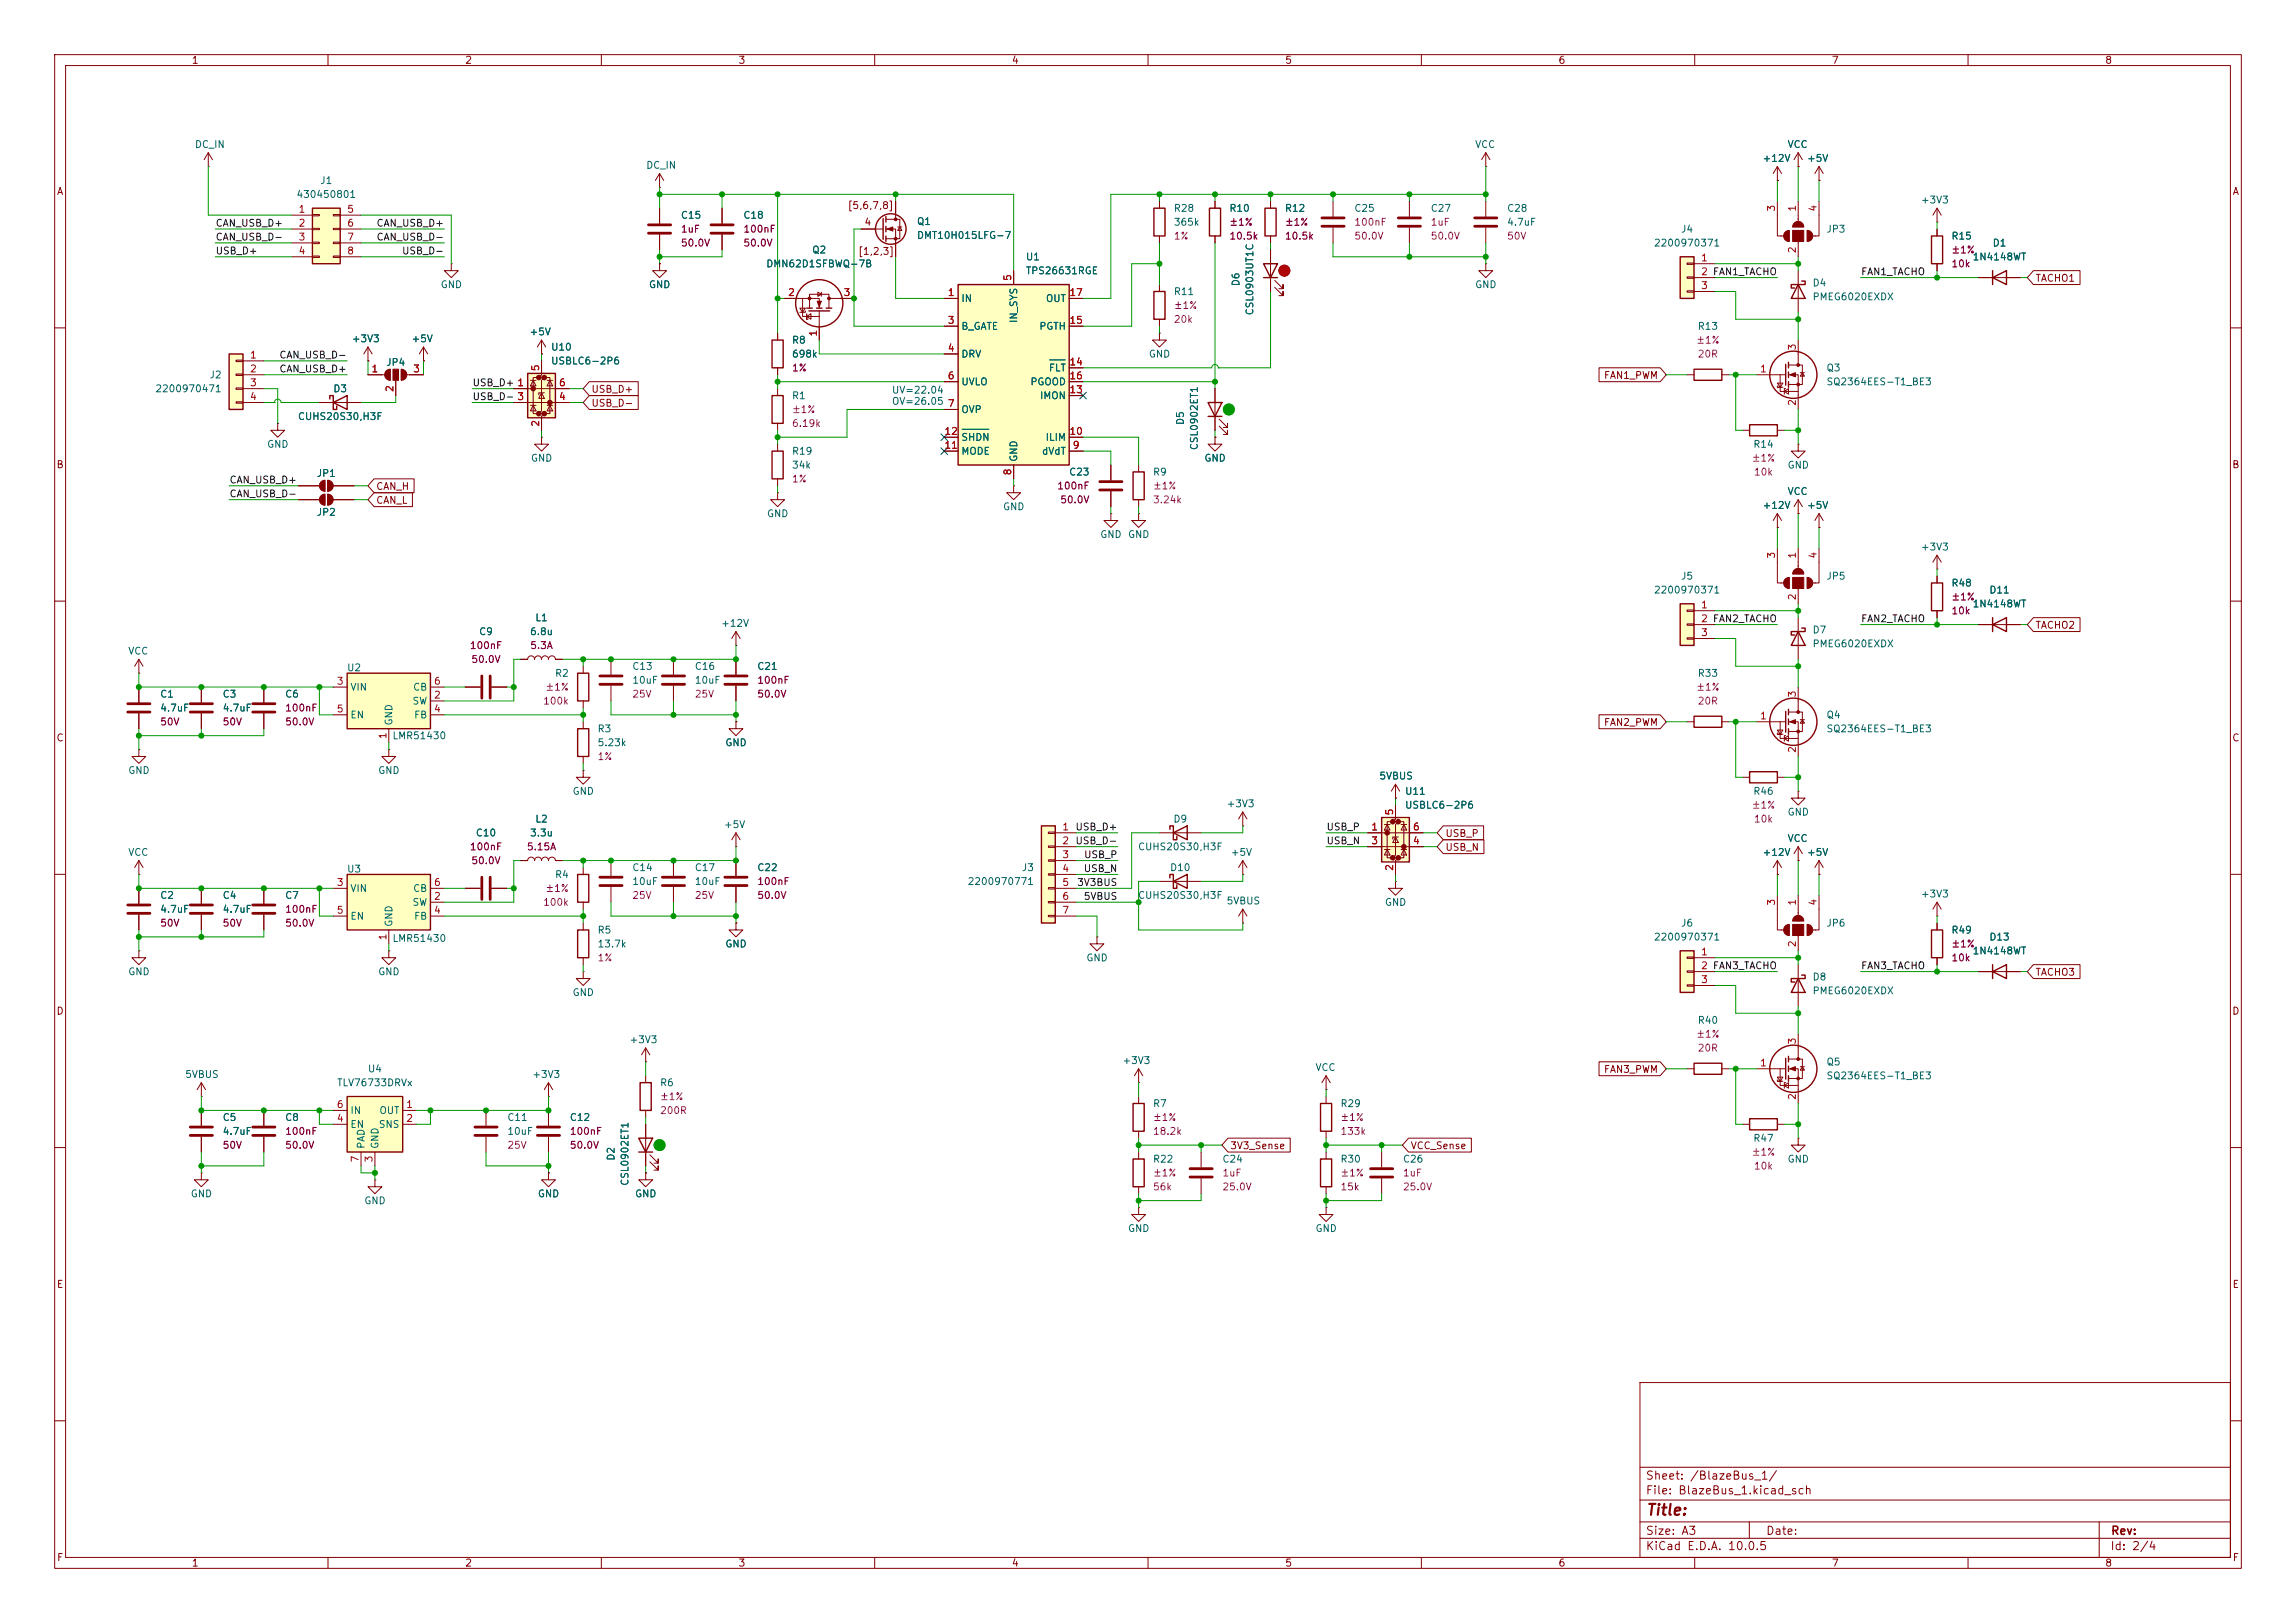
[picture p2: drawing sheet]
<svg xmlns="http://www.w3.org/2000/svg" width="420mm" height="297mm" viewBox="0 0 420 297" stroke-linecap="round" stroke-linejoin="round" font-family="sans-serif">
<defs><g id="words">
<text font-size="2" fill="#840000" x="301" y="277.8">Title:</text>
<g font-size="1.5" fill="#840000">
<text x="300.9" y="273.8">File: BlazeBus_1.kicad_sch</text>
<text x="300.9" y="271.1">Sheet: /BlazeBus_1/</text>
<text x="300.9" y="281.2">Size: A3</text>
<text x="322.9" y="281.2">Date:</text>
<text x="386" y="281.2">Rev:</text>
<text x="300.9" y="284">KiCad E.D.A. 10.0.5</text>
<text x="385.9" y="284">Id: 2/4</text>
</g>
<g font-size="1.3" fill="#840000">
<text x="35" y="12">1</text>
<text x="85" y="12">2</text>
<text x="135" y="12">3</text>
<text x="185" y="12">4</text>
<text x="235" y="12">5</text>
<text x="285" y="12">6</text>
<text x="335" y="12">7</text>
<text x="385" y="12">8</text>
<text x="10.3" y="36">A</text>
<text x="408.3" y="36">A</text>
<text x="155" y="38.6">[5,6,7,8]</text>
<text x="158" y="41.6">4</text>
<text x="156.9" y="46.9">[1,2,3]</text>
<text x="372.2" y="51.9">TACHO1</text>
<text x="293.3" y="69.6">FAN1_PWM</text>
<text x="108.1" y="72.2">USB_D+</text>
<text x="108.1" y="74.7">USB_D-</text>
<text x="10.2" y="86">B</text>
<text x="68.7" y="90">CAN_H</text>
<text x="408.2" y="86">B</text>
<text x="68.7" y="92.5">CAN_L</text>
<text x="372.2" y="115.4">TACHO2</text>
<text x="10.2" y="136">C</text>
<text x="293.3" y="133.1">FAN2_PWM</text>
<text x="408.2" y="136">C</text>
<text x="264.3" y="153.5">USB_P</text>
<text x="264.3" y="156">USB_N</text>
<text x="372.2" y="178.9">TACHO3</text>
<text x="10.2" y="186">D</text>
<text x="408.2" y="186">D</text>
<text x="293.3" y="196.6">FAN3_PWM</text>
<text x="224.9" y="210.6">3V3_Sense</text>
<text x="257.9" y="210.6">VCC_Sense</text>
<text x="10.3" y="236">E</text>
<text x="408.3" y="236">E</text>
<text x="10.3" y="286">F</text>
<text x="35" y="287">1</text>
<text x="85" y="287">2</text>
<text x="135" y="287">3</text>
<text x="185" y="287">4</text>
<text x="235" y="287">5</text>
<text x="285" y="287">6</text>
<text x="335" y="287">7</text>
<text x="385" y="287">8</text>
<text x="408.3" y="286">F</text>
</g>
<g font-size="1.3" fill="#006464">
<text x="35.5" y="27.4">DC_IN</text>
<text x="269.7" y="27.4">VCC</text>
<text x="322.3" y="29.9">+12V</text>
<text x="326.9" y="27.4">VCC</text>
<text x="330.4" y="29.9">+5V</text>
<text x="58.5" y="34">J1</text>
<text x="118.1" y="31.2">DC_IN</text>
<text x="54.1" y="36.5">430450801</text>
<text x="124.4" y="40.3">C15</text>
<text x="135.9" y="40.3">C18</text>
<text x="167.6" y="41.5">Q1</text>
<text x="214.6" y="39.1">R28</text>
<text x="214.6" y="41.6">365k</text>
<text x="224.8" y="39.1">R10</text>
<text x="234.9" y="39.1">R12</text>
<text x="247.6" y="39.1">C25</text>
<text x="261.6" y="39.1">C27</text>
<text x="275.6" y="39.1">C28</text>
<text x="275.6" y="41.6">4.7uF</text>
<text x="351.3" y="37.5">+3V3</text>
<text x="148.5" y="46.7">Q2</text>
<text x="167.6" y="44">DMT10H015LFG-7</text>
<text x="187.5" y="48">U1</text>
<text x="302.4" y="45.4">2200970371</text>
<text x="307.4" y="42.9">J4</text>
<text x="334" y="42.9">JP3</text>
<text x="356.9" y="44.1">R15</text>
<text x="360.7" y="48">1N4148WT</text>
<text x="364.4" y="45.4">D1</text>
<text x="80.5" y="53">GND</text>
<text x="118.6" y="53">GND</text>
<text x="140.1" y="49.2">DMN62D1SFBWQ-7B</text>
<text x="187.5" y="50.5">TPS26631RGE</text>
<text x="227" y="52.5" transform="rotate(-90 227 52.5)">D6</text>
<text x="269.7" y="53">GND</text>
<text x="331.5" y="52.7">D4</text>
<text x="175.7" y="55.6">IN</text>
<text x="186.4" y="59.2" transform="rotate(-90 186.4 59.2)">IN_SYS</text>
<text x="191.2" y="55.6">OUT</text>
<text x="214.6" y="54.3">R11</text>
<text x="229.6" y="57.8" transform="rotate(-90 229.6 57.8)">CSL0903UT1C</text>
<text x="331.5" y="55.3">PMEG6020EXDX</text>
<text x="64.2" y="62.9">+3V3</text>
<text x="75.2" y="62.9">+5V</text>
<text x="96.8" y="61.7">+5V</text>
<text x="100.7" y="64.5">U10</text>
<text x="144.8" y="63.2">R8</text>
<text x="144.8" y="65.7">698k</text>
<text x="175.7" y="60.7">B_GATE</text>
<text x="175.7" y="65.7">DRV</text>
<text x="190" y="60.7">PGTH</text>
<text x="210" y="65.7">GND</text>
<text x="310.4" y="60.7">R13</text>
<text x="38.2" y="69.5">J2</text>
<text x="70.5" y="67.3">JP4</text>
<text x="100.7" y="67">USBLC6-2P6</text>
<text x="175.7" y="70.8">UVLO</text>
<text x="188.4" y="70.8">PGOOD</text>
<text x="191.8" y="68.3">FLT</text>
<text x="334" y="68.3">Q3</text>
<text x="334" y="70.8">SQ2364EES-T1_BE3</text>
<text x="28.3" y="72.1">2200970471</text>
<text x="54.4" y="77.2">CUHS20S30,H3F</text>
<text x="60.9" y="72.1">D3</text>
<text x="144.8" y="73.4">R1</text>
<text x="175.7" y="75.9">OVP</text>
<text x="190.1" y="73.4">IMON</text>
<text x="216.9" y="77.9" transform="rotate(-90 216.9 77.9)">D5</text>
<text x="48.8" y="82.2">GND</text>
<text x="144.8" y="83.5">R19</text>
<text x="175.7" y="83.5">MODE</text>
<text x="175.7" y="81">SHDN</text>
<text x="190.5" y="83.5">dVdT</text>
<text x="191.2" y="81">ILIM</text>
<text x="219.4" y="82.5" transform="rotate(-90 219.4 82.5)">CSL0902ET1</text>
<text x="320.6" y="82.2">R14</text>
<text x="57.8" y="87.6">JP1</text>
<text x="97" y="84.8">GND</text>
<text x="144.8" y="86.1">34k</text>
<text x="186.4" y="84.6" transform="rotate(-90 186.4 84.6)">GND</text>
<text x="195.5" y="87.3">C23</text>
<text x="210.8" y="87.3">R9</text>
<text x="220.2" y="84.8">GND</text>
<text x="326.9" y="86.1">GND</text>
<text x="57.8" y="94.7">JP2</text>
<text x="140.2" y="94.9">GND</text>
<text x="183.4" y="93.7">GND</text>
<text x="322.3" y="93.4">+12V</text>
<text x="326.9" y="90.9">VCC</text>
<text x="330.4" y="93.4">+5V</text>
<text x="201.2" y="98.8">GND</text>
<text x="206.2" y="98.8">GND</text>
<text x="351.3" y="101">+3V3</text>
<text x="307.4" y="106.4">J5</text>
<text x="334" y="106.4">JP5</text>
<text x="356.9" y="107.6">R48</text>
<text x="97.8" y="114">L1</text>
<text x="302.4" y="108.9">2200970371</text>
<text x="360.7" y="111.5">1N4148WT</text>
<text x="363.8" y="108.9">D11</text>
<text x="87.5" y="116.5">C9</text>
<text x="96.8" y="116.5">6.8u</text>
<text x="131.8" y="115">+12V</text>
<text x="331.5" y="116.2">D7</text>
<text x="331.5" y="118.8">PMEG6020EXDX</text>
<text x="23.4" y="120.1">VCC</text>
<text x="63.4" y="123.1">U2</text>
<text x="101.4" y="124.2">R2</text>
<text x="115.6" y="122.9">C13</text>
<text x="115.6" y="125.4">10uF</text>
<text x="127" y="122.9">C16</text>
<text x="127" y="125.4">10uF</text>
<text x="138.4" y="122.9">C21</text>
<text x="310.4" y="124.2">R33</text>
<text x="29.2" y="128">C1</text>
<text x="29.2" y="130.5">4.7uF</text>
<text x="40.6" y="128">C3</text>
<text x="40.6" y="130.5">4.7uF</text>
<text x="52.1" y="128">C6</text>
<text x="64" y="126.7">VIN</text>
<text x="64" y="131.8">EN</text>
<text x="75.3" y="129.2">SW</text>
<text x="75.5" y="126.7">CB</text>
<text x="75.6" y="131.8">FB</text>
<text x="334" y="131.8">Q4</text>
<text x="71.7" y="135.6">LMR51430</text>
<text x="72.1" y="132.9" transform="rotate(-90 72.1 132.9)">GND</text>
<text x="109.2" y="134.3">R3</text>
<text x="109.2" y="136.9">5.23k</text>
<text x="132.6" y="136.9">GND</text>
<text x="334" y="134.3">SQ2364EES-T1_BE3</text>
<text x="23.4" y="141.9">GND</text>
<text x="69.1" y="141.9">GND</text>
<text x="252.2" y="142.9">5VBUS</text>
<text x="104.6" y="145.7">GND</text>
<text x="224.3" y="148">+3V3</text>
<text x="256.9" y="145.7">U11</text>
<text x="256.9" y="148.3">USBLC6-2P6</text>
<text x="320.6" y="145.7">R46</text>
<text x="326.9" y="149.6">GND</text>
<text x="86.9" y="153.4">C10</text>
<text x="96.8" y="153.4">3.3u</text>
<text x="97.8" y="150.8">L2</text>
<text x="132.3" y="151.8">+5V</text>
<text x="208.1" y="155.9">CUHS20S30,H3F</text>
<text x="214.5" y="150.8">D9</text>
<text x="326.9" y="154.4">VCC</text>
<text x="23.4" y="156.9">VCC</text>
<text x="63.4" y="160">U3</text>
<text x="101.4" y="161">R4</text>
<text x="115.6" y="159.7">C14</text>
<text x="127" y="159.7">C17</text>
<text x="138.4" y="159.7">C22</text>
<text x="186.8" y="159.7">J3</text>
<text x="213.9" y="159.7">D10</text>
<text x="225" y="156.9">+5V</text>
<text x="322.3" y="156.9">+12V</text>
<text x="330.4" y="156.9">+5V</text>
<text x="29.2" y="164.8">C2</text>
<text x="29.2" y="167.3">4.7uF</text>
<text x="40.6" y="164.8">C4</text>
<text x="40.6" y="167.3">4.7uF</text>
<text x="52.1" y="164.8">C7</text>
<text x="64" y="163.5">VIN</text>
<text x="75.3" y="166.1">SW</text>
<text x="75.5" y="163.5">CB</text>
<text x="115.6" y="162.3">10uF</text>
<text x="127" y="162.3">10uF</text>
<text x="176.9" y="162.3">2200970771</text>
<text x="208.1" y="164.8">CUHS20S30,H3F</text>
<text x="224.3" y="165.8">5VBUS</text>
<text x="253.2" y="166.1">GND</text>
<text x="351.3" y="164.5">+3V3</text>
<text x="64" y="168.6">EN</text>
<text x="71.7" y="172.7">LMR51430</text>
<text x="72.1" y="169.7" transform="rotate(-90 72.1 169.7)">GND</text>
<text x="75.6" y="168.6">FB</text>
<text x="109.2" y="171.1">R5</text>
<text x="109.2" y="173.7">13.7k</text>
<text x="132.6" y="173.7">GND</text>
<text x="302.4" y="172.4">2200970371</text>
<text x="307.4" y="169.9">J6</text>
<text x="334" y="169.9">JP6</text>
<text x="356.9" y="171.1">R49</text>
<text x="363.8" y="172.4">D13</text>
<text x="23.4" y="178.8">GND</text>
<text x="69.1" y="178.8">GND</text>
<text x="198.6" y="176.2">GND</text>
<text x="331.5" y="179.7">D8</text>
<text x="360.7" y="175">1N4148WT</text>
<text x="104.6" y="182.6">GND</text>
<text x="331.5" y="182.3">PMEG6020EXDX</text>
<text x="115" y="191.2">+3V3</text>
<text x="310.4" y="187.7">R40</text>
<text x="33.8" y="197.6">5VBUS</text>
<text x="67.2" y="196.5">U4</text>
<text x="97.3" y="197.6">+3V3</text>
<text x="205.2" y="195">+3V3</text>
<text x="240.5" y="196.3">VCC</text>
<text x="334" y="195.3">Q5</text>
<text x="334" y="197.8">SQ2364EES-T1_BE3</text>
<text x="61.6" y="199.1">TLV76733DRVx</text>
<text x="120.6" y="199.1">R6</text>
<text x="210.8" y="202.9">R7</text>
<text x="245.1" y="202.9">R29</text>
<text x="40.6" y="205.4">C5</text>
<text x="40.6" y="208">4.7uF</text>
<text x="52.1" y="205.4">C8</text>
<text x="64" y="206.7">EN</text>
<text x="64" y="204.2">IN</text>
<text x="69.2" y="206.7">SNS</text>
<text x="69.3" y="204.2">OUT</text>
<text x="92.7" y="205.4">C11</text>
<text x="92.7" y="208">10uF</text>
<text x="104.1" y="205.4">C12</text>
<text x="320.6" y="209.2">R47</text>
<text x="67" y="210.3" transform="rotate(-90 67 210.3)">PAD</text>
<text x="69.5" y="210.3" transform="rotate(-90 69.5 210.3)">GND</text>
<text x="112.7" y="212.5" transform="rotate(-90 112.7 212.5)">D2</text>
<text x="210.8" y="213.1">R22</text>
<text x="223.5" y="213.1">C24</text>
<text x="245.1" y="213.1">R30</text>
<text x="256.5" y="213.1">C26</text>
<text x="326.9" y="213.1">GND</text>
<text x="34.8" y="219.4">GND</text>
<text x="66.5" y="220.7">GND</text>
<text x="98.3" y="219.4">GND</text>
<text x="115.3" y="217.1" transform="rotate(-90 115.3 217.1)">CSL0902ET1</text>
<text x="116.1" y="219.4">GND</text>
<text x="206.2" y="225.8">GND</text>
<text x="240.5" y="225.8">GND</text>
</g>
<g font-size="1.3" fill="#0f0f0f">
<text x="39.3" y="41.8">CAN_USB_D+</text>
<text x="68.8" y="41.8">CAN_USB_D+</text>
<text x="39.3" y="46.9">USB_D+</text>
<text x="39.3" y="44.3">CAN_USB_D-</text>
<text x="68.8" y="44.3">CAN_USB_D-</text>
<text x="73.4" y="46.9">USB_D-</text>
<text x="340.3" y="50.7">FAN1_TACHO</text>
<text x="51" y="65.9">CAN_USB_D-</text>
<text x="51" y="68.5">CAN_USB_D+</text>
<text x="86.3" y="71">USB_D+ 1</text>
<text x="86.3" y="73.5">USB_D- 3</text>
<text x="41.9" y="88.8">CAN_USB_D+</text>
<text x="41.9" y="91.3">CAN_USB_D-</text>
<text x="340.3" y="114.2">FAN2_TACHO</text>
<text x="196.6" y="154.8">USB_D-</text>
<text x="196.6" y="152.3">USB_D+</text>
<text x="242.5" y="152.3">USB_P</text>
<text x="242.5" y="154.8">USB_N</text>
<text x="198.1" y="159.9">USB_N</text>
<text x="198.2" y="157.4">USB_P</text>
<text x="196.9" y="162.4">3V3BUS</text>
<text x="198.1" y="165">5VBUS</text>
<text x="340.3" y="177.7">FAN3_TACHO</text>
</g>
<g font-size="1.3" fill="#a90000">
<text x="54.5" y="39.2">1</text>
<text x="54.5" y="41.8">2</text>
<text x="63.4" y="39.2">5</text>
<text x="63.4" y="41.8">6</text>
<text x="325" y="38.8" transform="rotate(-90 325 38.8)">3</text>
<text x="328.8" y="38.8" transform="rotate(-90 328.8 38.8)">1</text>
<text x="332.6" y="38.8" transform="rotate(-90 332.6 38.8)">4</text>
<text x="54.5" y="44.3">3</text>
<text x="54.5" y="46.9">4</text>
<text x="63.4" y="44.3">7</text>
<text x="63.4" y="46.9">8</text>
<text x="328.8" y="46.5" transform="rotate(-90 328.8 46.5)">2</text>
<text x="185.3" y="51.5" transform="rotate(-90 185.3 51.5)">5</text>
<text x="311.1" y="48.1">1</text>
<text x="311.1" y="50.7">2 FAN1_TACHO</text>
<text x="311.1" y="53.2">3</text>
<text x="144" y="54.5">2</text>
<text x="154.2" y="54.5">3</text>
<text x="173.3" y="54.5">1</text>
<text x="173.3" y="59.6">3</text>
<text x="195.5" y="59.6">15</text>
<text x="195.5" y="54.5">17</text>
<text x="45.6" y="65.9">1</text>
<text x="149.7" y="61.7" transform="rotate(-90 149.7 61.7)">1</text>
<text x="173.3" y="64.6">4</text>
<text x="328.8" y="64.2" transform="rotate(-90 328.8 64.2)">3</text>
<text x="45.6" y="68.4">2</text>
<text x="45.6" y="71">3</text>
<text x="67.8" y="68.4">1</text>
<text x="72.3" y="71.9" transform="rotate(-90 72.3 71.9)">2</text>
<text x="75.5" y="68.4">3</text>
<text x="94.5" y="71">1</text>
<text x="98.9" y="68" transform="rotate(-90 98.9 68)">5</text>
<text x="102.1" y="71">6</text>
<text x="173.3" y="69.7">6</text>
<text x="195.5" y="67.2">14</text>
<text x="195.5" y="69.7">16</text>
<text x="321.8" y="68.4">1</text>
<text x="45.6" y="73.5">4</text>
<text x="94.5" y="73.5">3</text>
<text x="102.1" y="73.5">4</text>
<text x="173.3" y="74.8">7</text>
<text x="195.5" y="72.3">13</text>
<text x="328.8" y="74.4" transform="rotate(-90 328.8 74.4)">2</text>
<text x="98.9" y="78.2" transform="rotate(-90 98.9 78.2)">2</text>
<text x="172.7" y="82.4">11</text>
<text x="172.7" y="79.9">12</text>
<text x="195.5" y="79.9">10</text>
<text x="196.1" y="82.4">9</text>
<text x="185.3" y="87.1" transform="rotate(-90 185.3 87.1)">8</text>
<text x="325" y="102.3" transform="rotate(-90 325 102.3)">3</text>
<text x="328.8" y="102.3" transform="rotate(-90 328.8 102.3)">1</text>
<text x="332.6" y="102.3" transform="rotate(-90 332.6 102.3)">4</text>
<text x="311.1" y="111.6">1</text>
<text x="328.8" y="110" transform="rotate(-90 328.8 110)">2</text>
<text x="311.1" y="114.2">2 FAN2_TACHO</text>
<text x="311.1" y="116.7">3</text>
<text x="61.5" y="125.6">3</text>
<text x="79.3" y="125.6">6</text>
<text x="61.5" y="130.7">5</text>
<text x="79.3" y="128.1">2</text>
<text x="79.3" y="130.7">4</text>
<text x="321.8" y="131.9">1</text>
<text x="328.8" y="127.7" transform="rotate(-90 328.8 127.7)">3</text>
<text x="71" y="135.4" transform="rotate(-90 71 135.4)">1</text>
<text x="328.8" y="137.9" transform="rotate(-90 328.8 137.9)">2</text>
<text x="255.1" y="149.3" transform="rotate(-90 255.1 149.3)">5</text>
<text x="194.2" y="152.3">1</text>
<text x="194.2" y="154.8">2</text>
<text x="250.7" y="152.3">1</text>
<text x="250.7" y="154.8">3</text>
<text x="258.3" y="154.8">4</text>
<text x="258.3" y="152.3">6</text>
<text x="194.2" y="157.3">3</text>
<text x="194.2" y="159.9">4</text>
<text x="255.1" y="159.5" transform="rotate(-90 255.1 159.5)">2</text>
<text x="61.5" y="162.4">3</text>
<text x="61.5" y="167.5">5</text>
<text x="79.3" y="165">2</text>
<text x="79.3" y="167.5">4</text>
<text x="79.3" y="162.4">6</text>
<text x="194.2" y="162.4">5</text>
<text x="194.2" y="165">6</text>
<text x="194.2" y="167.5">7</text>
<text x="325" y="165.8" transform="rotate(-90 325 165.8)">3</text>
<text x="328.8" y="165.8" transform="rotate(-90 328.8 165.8)">1</text>
<text x="332.6" y="165.8" transform="rotate(-90 332.6 165.8)">4</text>
<text x="71" y="172.2" transform="rotate(-90 71 172.2)">1</text>
<text x="328.8" y="173.5" transform="rotate(-90 328.8 173.5)">2</text>
<text x="311.1" y="175.1">1</text>
<text x="311.1" y="177.7">2 FAN3_TACHO</text>
<text x="311.1" y="180.2">3</text>
<text x="328.8" y="191.2" transform="rotate(-90 328.8 191.2)">3</text>
<text x="321.8" y="195.4">1</text>
<text x="61.5" y="203.1">6</text>
<text x="74.2" y="203.1">1</text>
<text x="328.8" y="201.4" transform="rotate(-90 328.8 201.4)">2</text>
<text x="61.5" y="205.6">4</text>
<text x="74.2" y="205.6">2</text>
<text x="65.9" y="212.8" transform="rotate(-90 65.9 212.8)">7</text>
<text x="68.4" y="212.8" transform="rotate(-90 68.4 212.8)">3</text>
</g>
<g font-size="1.3" fill="#840084">
<text x="224.8" y="41.6">±1%</text>
<text x="234.9" y="41.6">±1%</text>
<text x="247.6" y="41.6">100nF</text>
<text x="261.6" y="41.6">1uF</text>
<text x="124.4" y="42.9">1uF</text>
<text x="124.4" y="45.4">50.0V</text>
<text x="135.9" y="42.9">100nF</text>
<text x="135.9" y="45.4">50.0V</text>
<text x="214.6" y="44.1">1%</text>
<text x="224.8" y="44.1">10.5k</text>
<text x="234.9" y="44.1">10.5k</text>
<text x="247.6" y="44.1">50.0V</text>
<text x="261.6" y="44.1">50.0V</text>
<text x="275.6" y="44.1">50V</text>
<text x="356.9" y="46.7">±1%</text>
<text x="356.9" y="49.2">10k</text>
<text x="214.6" y="56.8">±1%</text>
<text x="214.6" y="59.4">20k</text>
<text x="310.2" y="63.2">±1%</text>
<text x="310.4" y="65.7">20R</text>
<text x="144.8" y="68.3">1%</text>
<text x="144.8" y="75.9">±1%</text>
<text x="144.8" y="78.4">6.19k</text>
<text x="144.8" y="88.6">1%</text>
<text x="193.3" y="89.9">100nF</text>
<text x="210.8" y="89.9">±1%</text>
<text x="320.3" y="84.8">±1%</text>
<text x="320.7" y="87.3">10k</text>
<text x="193.8" y="92.4">50.0V</text>
<text x="210.8" y="92.4">3.24k</text>
<text x="356.9" y="110.2">±1%</text>
<text x="356.9" y="112.7">10k</text>
<text x="85.8" y="119.1">100nF</text>
<text x="96.9" y="119.1">5.3A</text>
<text x="86.1" y="121.6">50.0V</text>
<text x="138.4" y="125.4">100nF</text>
<text x="52.1" y="130.5">100nF</text>
<text x="99.2" y="129.2">100k</text>
<text x="99.7" y="126.7">±1%</text>
<text x="115.6" y="128">25V</text>
<text x="127" y="128">25V</text>
<text x="138.4" y="128">50.0V</text>
<text x="310.2" y="126.7">±1%</text>
<text x="310.4" y="129.2">20R</text>
<text x="29.2" y="133">50V</text>
<text x="40.6" y="133">50V</text>
<text x="52.1" y="133">50.0V</text>
<text x="109.2" y="139.4">1%</text>
<text x="320.3" y="148.3">±1%</text>
<text x="85.8" y="155.9">100nF</text>
<text x="96.3" y="155.9">5.15A</text>
<text x="320.7" y="150.8">10k</text>
<text x="86.1" y="158.4">50.0V</text>
<text x="52.1" y="167.3">100nF</text>
<text x="99.2" y="166.1">100k</text>
<text x="99.7" y="163.5">±1%</text>
<text x="115.6" y="164.8">25V</text>
<text x="127" y="164.8">25V</text>
<text x="138.4" y="162.3">100nF</text>
<text x="138.4" y="164.8">50.0V</text>
<text x="29.2" y="169.9">50V</text>
<text x="40.6" y="169.9">50V</text>
<text x="52.1" y="169.9">50.0V</text>
<text x="356.9" y="173.7">±1%</text>
<text x="109.2" y="176.2">1%</text>
<text x="356.9" y="176.2">10k</text>
<text x="310.2" y="190.2">±1%</text>
<text x="310.4" y="192.7">20R</text>
<text x="120.6" y="201.6">±1%</text>
<text x="52.1" y="208">100nF</text>
<text x="104.1" y="208">100nF</text>
<text x="120.6" y="204.2">200R</text>
<text x="210.8" y="205.4">±1%</text>
<text x="210.8" y="208">18.2k</text>
<text x="245.1" y="205.4">±1%</text>
<text x="245.1" y="208">133k</text>
<text x="40.6" y="210.5">50V</text>
<text x="52.1" y="210.5">50.0V</text>
<text x="92.7" y="210.5">25V</text>
<text x="104.1" y="210.5">50.0V</text>
<text x="210.8" y="215.6">±1%</text>
<text x="223.5" y="215.6">1uF</text>
<text x="245.1" y="215.6">±1%</text>
<text x="256.5" y="215.6">1uF</text>
<text x="320.3" y="211.8">±1%</text>
<text x="320.7" y="214.3">10k</text>
<text x="210.8" y="218.1">56k</text>
<text x="223.5" y="218.1">25.0V</text>
<text x="245.1" y="218.1">15k</text>
<text x="256.5" y="218.1">25.0V</text>
</g>
<g font-size="1.3" fill="#0000c2">
<text x="163" y="72.3">UV=22.04</text>
<text x="163" y="74.4">OV=26.05</text>
</g>
</g></defs>
<g fill="none" stroke="#840000" stroke-width=".18">
<path d="M10 10h400v277h-400zM12 12h396v273h-396zM60 10v2M110 10v2M160 10v2M210 10v2M260 10v2M310 10v2M360 10v2M132.1 38.1v2.8M325.1 36.8v6.4h.8M328.9 36.8v3.7"/>
<path d="M332.7 36.8v6.4h-.7M354.3 38.1l-.7 1.3M354.3 38.1l.8 1.3M354.3 38.1v2.5M132.1 42.9v2.8M325.8 43.2h.5M327.3 42.2v2M327.9 41.5h2M328.9 44.2v2.8M328.9 49.5v7.7M330.6 42.2v2M331.6 43.2h.5"/>
<path d="M354.3 40.6h.1M10 60h2M321.3 68.6h5.3M325.1 70.1h1l-.5 .8zM325.1 70.6v.3M325.6 68.6v3h3.3M325.9 70.9h-.8h1M326.4 71.6l.8-.5v1zM326.6 71.1h-.2v1M327.2 66.8h2.5v3.6h-2.5M327.2 68.6h1.7v6.3M328.9 62.2v4.6"/>
<path d="M329.3 68.2h.8M329.7 68.2l.4 .6h-.8zM408 60h2M10 110h2M328.9 113v7.7M408 110h2M95.2 120.7h1.3a.64 .64 0 0 1 .7-.7 .64 .64 0 0 1 .6 .7 .64 .64 0 0 1 .6-.7 .64 .64 0 0 1 .7 .7 .64 .64 0 0 1 .6-.7 .64 .64 0 0 1 .6 .7 .64 .64 0 0 1 .7-.7 .64 .64 0 0 1 .6 .7h1.3M10 160h2M408 160h2M242.6 199.4h.1M242.6 196.9l-.8 1.2M242.6 196.9l.7 1.2"/>
<path d="M242.6 196.9v2.5M10 210h2M408 210h2M300 253h108v32h-108zM10 260h2M300 278.5h108M300 274.5h108M300 268.5h108M320 278.5v3M384 278.5v6.5M408 260h2M60 285v2"/>
<path d="M110 285v2M160 285v2M210 285v2M260 285v2M300 281.5h108M310 285v2M360 285v2"/>
</g>
<g fill="#00c200" stroke="#00c200" stroke-width=".18">
<circle cx="224.8" cy="74.9" r="1"/>
<circle cx="120.6" cy="209.5" r="1"/>
</g>
<circle cx="234.9" cy="49.5" r="1" fill="#c20000" stroke="#c20000" stroke-width=".18"/>
<g fill="none" stroke="#840000" stroke-width=".25">
<path d="M328.9 52.1l1.3 2.5h-2.5zM329.6 51.4h.6v.7h-2.5v.6h.6M326.6 66.7v3.8M327.2 66.3v1M327.2 68.1v1M327.2 69.9v1M328.9 115.6l1.3 2.5h-2.5zM329.6 114.9h.6v.7h-2.5v.6h.6"/>
<circle cx="328" cy="68.6" r="4.3"/>
</g>
<g fill="#840000" stroke="#840000" stroke-width=".18">
<path d="M326.6 42.5l.7-.3v2a1.02 1.02 0 0 1-1-.6 1.02 1.02 0 0 1 .3-1.1z"/>
<path d="M327.9 42.2h2v2h-2z"/>
<path d="M328.2 40.8a1.02 1.02 0 0 1 1.1-.2 1.02 1.02 0 0 1 .6 .9h-2z"/>
<path d="M330.6 42.2a1.02 1.02 0 0 1 1 1 1.02 1.02 0 0 1-1 1z"/>
<path d="M327.4 68.6l1-.4v.8z"/>
<circle cx="328.9" cy="66.8" r=".25"/>
<circle cx="328.9" cy="70.4" r=".25"/>
</g>
<path d="M130 42.7h4.1M130 41.1h4.1" fill="none" stroke="#840000" stroke-width=".51"/>
<path d="M307.3 174h2.6v7.6h-2.6z" fill="#ffffc2"/>
<path d="M307.3 174h2.6v7.6h-2.6zM309.9 194.6h5.1v2h-5.1zM241.6 201.9h2v5.1h-2z" fill="none" stroke="#840000" stroke-width=".25"/>
<path d="M308.6 175.1h1.3v.3h-1.3zM308.6 177.7h1.3v.2h-1.3zM309.9 175.3h3.8M309.9 177.8h3.8M308.6 180.2h1.3v.3h-1.3zM308.6 195.6h1.3M309.9 180.3h3.8M315 195.6h1.2M242.6 200.7v1.2M242.6 207v1.3" fill="none" stroke="#840000" stroke-width=".18"/>
<path d="M307.3 110.5h2.6v7.6h-2.6z" fill="#ffffc2"/>
<g fill="none" stroke="#840000" stroke-width=".25">
<path d="M147.6 56.4h1M148 56.9h3.8M149.4 56.4h1M151.1 56.4h1M141.2 62.2h2.1v5.1h-2.1zM309.9 67.6h5.1v2h-5.1zM307.3 110.5h2.6v7.6h-2.6zM326.6 130.2v3.8M327.2 129.8v1M327.2 131.6v1M327.2 133.4v1"/>
<circle cx="149.9" cy="55.5" r="4.3"/>
<circle cx="328" cy="132.1" r="4.3"/>
</g>
<g fill="none" stroke="#840000" stroke-width=".18">
<path d="M120.6 34.3h.1M120.6 31.8l-.7 1.2M120.6 31.8l.8 1.2M120.6 31.8v2.5M120.6 38.1v2.8M328.9 30.5h.1M328.9 27.9v2.6M328.9 27.9l-.7 1.3M328.9 27.9l.8 1.3M120.6 48.3v1.2h1.3l-1.3 1.3-1.2-1.3h1.2M120.6 48.3h.1M120.6 42.9v2.8"/>
<path d="M143.5 54.6h6.4v1.8M146.3 56.4h1l-.5 .8zM146.8 54.6v3.3h3.1M147.3 56.9v.3h-1M147.6 57.9l.7-.5v1zM147.6 57.4v1v-.7M147.6 58.4h.2M148.1 56.4v-2.6h3.5v2.6M149.6 53.5l.6 .3-.6 .4zM149.9 56.9v5.3M150.2 53.5v.7M151.6 54.6h4.6"/>
<path d="M142.2 61v1.2M142.2 67.3v1.3M308.6 68.6h1.3M315 68.6h1.2M308.6 111.6h1.3v.3h-1.3zM308.6 114.2h1.3v.2h-1.3zM308.6 116.7h1.3v.3h-1.3zM309.9 111.8h3.8M309.9 114.3h3.8M309.9 116.8h3.8M325.1 100.3v6.4h.8M325.8 106.7h.5"/>
<path d="M327.3 105.7v2M327.9 105h2M328.9 100.3v3.7M328.9 107.7v2.8M330.6 105.7v2M331.6 106.7h.5M332.7 100.3v6.4h-.7M354.3 104.1h.1M354.3 101.6l-.7 1.3M354.3 101.6l.8 1.3M354.3 101.6v2.5M321.3 132.1h5.3"/>
<path d="M325.1 133.6h1l-.5 .8zM325.1 134.1v.3M325.6 132.1v3h3.3M325.9 134.4h-.8h1M326.4 135.1l.8-.5v1zM326.6 134.6h-.2v1M327.2 130.3h2.5v3.6h-2.5M327.2 132.1h1.7v6.3M328.9 125.7v4.6M329.3 131.7h.8M329.7 131.7l.4 .6h-.8zM255.3 146.1h.1"/>
<path d="M255.3 143.5l-.8 1.3M255.3 143.5l.7 1.3M255.3 143.5v2.6"/>
</g>
<g fill="#840000" stroke="#840000" stroke-width=".18">
<path d="M327.4 132.1l1-.4v.8z"/>
<path d="M326.6 106l.7-.3v2a1.02 1.02 0 0 1-1-.6 1.02 1.02 0 0 1 .3-1.1z"/>
<path d="M327.9 105.7h2v2h-2z"/>
<path d="M328.2 104.3a1.02 1.02 0 0 1 1.1-.2 1.02 1.02 0 0 1 .6 .9h-2z"/>
<path d="M330.6 105.7a1.02 1.02 0 0 1 1 1 1.02 1.02 0 0 1-1 1z"/>
<path d="M149.5 55.1h.7l-.3 1z"/>
<circle cx="328.9" cy="130.3" r=".25"/>
<circle cx="328.9" cy="133.9" r=".25"/>
<circle cx="151.6" cy="54.6" r=".25"/>
<circle cx="148.1" cy="54.6" r=".25"/>
</g>
<path d="M118.6 41.1h4.1M118.6 42.7h4.1" fill="none" stroke="#840000" stroke-width=".51"/>
<path d="M96.5 68.3h5.1v8.2h-5.1z" fill="#ffffc2"/>
<g fill="#840000" stroke="#840000" stroke-width=".51">
<circle cx="97.5" cy="71.1" r=".25"/>
<circle cx="98.6" cy="69.1" r=".25"/>
<circle cx="98.6" cy="75.7" r=".25"/>
<circle cx="99.6" cy="69.1" r=".25"/>
<circle cx="99.6" cy="75.7" r=".25"/>
<circle cx="100.6" cy="73.7" r=".25"/>
</g>
<g fill="none" stroke="#840000" stroke-width=".18">
<path d="M212.1 36.8v1.3M332.7 33h.1M332.7 30.5v2.5M332.7 30.5l-.7 1.3M332.7 30.5l.8 1.3M82.5 48.3v1.2h1.3l-1.3 1.3-1.2-1.3h1.2M82.5 48.3h.1M212.1 43.2v1.3M212.1 52.1v1.2M212.1 58.4v1.3M232.4 45.7v7.6M233.2 52.6l1.5 1.5v-.8v.8h-.8"/>
<path d="M233.2 51.3l1.5 1.5v-.7v.7h-.8M354.3 41.9v1.3M354.3 48.3v1.2M361.9 50.8h7.7M58.4 73.7h7.6M67.3 68.6h3.1M71.4 67.6v2M72.4 69.6v2.8M73.4 67.6v2M74.4 68.6h3.1M77.5 66h.1M77.5 63.5l-.8 1.3"/>
<path d="M77.5 63.5l.7 1.3M77.5 63.5v2.5M94 71.1h10.1M94 73.7h10.1M97 74.2h1M97 69.6h1M97.5 69.6l.5 1h-1zM97.5 74.2l.5 1h-1zM98.6 69.1h-1.1v6.6h1.1M99.1 66v2.6l-.5 .5h1l-.5 .5v5.6l-.5 .5h1l-.5 .5v2.5M99.1 71.9l.5 1h-1zM99.1 64.8h.1"/>
<path d="M99.1 62.2v2.6M99.1 62.2l-.8 1.3M99.1 62.2l.7 1.3M99.6 71.9h-1v.4M99.6 69.1h1v6.6h-1M100.1 74.2h1M100.1 69.6h1M100.6 69.6l.5 1h-1zM100.6 74.2l.5 1h-1zM212.1 61v1.2h1.3l-1.3 1.3-1.3-1.3h1.3M212.1 61h.1M222.2 71.1v7.6"/>
<path d="M223 78l1.5 1.5v-.8v.8h-.7M223 76.7l1.5 1.5v-.7v.7h-.7M318.8 78.7h1.2M325.1 78.7h1.3M222.2 80v1.3h1.3l-1.3 1.3-1.2-1.3h1.2M222.2 80h.1M354.3 105.4v1.3M354.3 111.8v1.2M361.9 114.3h7.7M227.3 151.1h.1M227.3 148.6v2.5M227.3 157.5v2.5"/>
<path d="M227.3 157.5l-.7 1.3M227.3 157.5l.8 1.3M227.3 148.6l-.7 1.3M227.3 148.6l.8 1.3M332.7 157.5l-.7 1.3M332.7 157.5l.8 1.3M332.7 157.5v2.5M227.3 168.9h.1M227.3 160h.1M227.3 166.4l-.7 1.2M227.3 166.4l.8 1.2M227.3 166.4v2.5"/>
<path d="M255.3 161.3v1.3h1.2l-1.2 1.2-1.3-1.2h1.3M255.3 161.3h.1M325.1 163.8v6.4h.8M325.8 170.2h.5M327.3 169.2v2M327.9 168.5h2M328.9 163.8v3.7M328.9 171.2v2.8M330.6 169.2v2M331.6 170.2h.5M332.7 160h.1M332.7 163.8v6.4h-.7"/>
<path d="M354.3 167.6h.1M354.3 165.1v2.5M354.3 168.9v1.3M354.3 175.3v1.2M354.3 165.1l-.7 1.3M354.3 165.1l.8 1.3M100.3 203.2v2.8M100.3 208v2.8"/>
</g>
<g fill="none" stroke="#840000" stroke-width=".25">
<path d="M211.1 38.1h2v5.1h-2zM211.1 53.3h2v5.1h-2zM231.1 48.3h2.6l-1.3 2.5zM231.1 50.8h2.6M353.3 43.2h2v5.1h-2zM364.5 50.8l2.5-1.3v2.6zM364.5 49.5v2.6M60.3 73v-.6h.7v2.5h.6v-.6M61 73.7l2.5-1.3v2.5zM96.5 68.3h5.1v8.2h-5.1zM221 73.7h2.5l-1.3 2.5zM221 76.2h2.5"/>
<path d="M320 77.7h5.1v2.1h-5.1zM353.3 106.7h2v5.1h-2zM364.5 114.3l2.5-1.3v2.6zM364.5 113v2.6M353.3 170.2h2v5.1h-2z"/>
</g>
<g fill="#840000" stroke="#840000" stroke-width=".18">
<path d="M326.6 169.5l.7-.3v2a1.02 1.02 0 0 1-1-.6 1.02 1.02 0 0 1 .3-1.1z"/>
<path d="M327.9 169.2h2v2h-2z"/>
<path d="M328.2 167.8a1.02 1.02 0 0 1 1.1-.2 1.02 1.02 0 0 1 .6 .9h-2z"/>
<path d="M330.6 169.2a1.02 1.02 0 0 1 1 1 1.02 1.02 0 0 1-1 1z"/>
<path d="M70.7 67.9l.7-.3v2a1.02 1.02 0 0 1-1-.6 1.02 1.02 0 0 1 .3-1.1z"/>
<path d="M71.9 67.6h1v2h-1z"/>
<path d="M73.4 67.6a1.02 1.02 0 0 1 1 1 1.02 1.02 0 0 1-1 1z"/>
</g>
<path d="M98.3 206.2h4.1M98.3 207.8h4.1" fill="none" stroke="#840000" stroke-width=".51"/>
<path d="M252.7 149.6h5.1v8.1h-5.1z" fill="#ffffc2"/>
<g fill="#840000" stroke="#840000" stroke-width=".51">
<circle cx="253.7" cy="152.4" r=".25"/>
<circle cx="254.8" cy="150.4" r=".25"/>
<circle cx="254.8" cy="157" r=".25"/>
<circle cx="255.8" cy="150.4" r=".25"/>
<circle cx="255.8" cy="157" r=".25"/>
<circle cx="256.8" cy="154.9" r=".25"/>
</g>
<g fill="none" stroke="#840000" stroke-width=".18">
<path d="M67.3 66h.1M67.3 63.5l-.8 1.3M67.3 63.5l.8 1.3M67.3 63.5v2.5M250.2 152.4h10.1M250.2 154.9h10.1M253.2 155.4h1.1M253.2 150.9h1.1M253.7 150.9l.6 1h-1.1zM253.7 155.4l.6 1.1h-1.1zM254.8 150.4h-1.1v6.6h1.1M255.3 147.3v2.6l-.5 .5h1l-.5 .5v5.6l-.5 .5h1l-.5 .5v2.5"/>
<path d="M255.3 153.2l.5 1h-1zM255.8 153.2h-1v.3M255.8 150.4h1v6.6h-1M256.3 155.4h1M256.3 150.9h1M256.8 150.9l.5 1h-1zM256.8 155.4l.5 1.1h-1z"/>
</g>
<path d="M252.7 149.6h5.1v8.1h-5.1z" fill="none" stroke="#840000" stroke-width=".25"/>
<path d="M57.1 38.1h5.1v10.2h-5.1z" fill="#ffffc2"/>
<path d="M57.1 38.1h5.1v10.2h-5.1zM221.2 38.1h2.1v5.1h-2.1zM309.9 131.1h5.1v2h-5.1zM320 141.2h5.1v2.1h-5.1zM320 204.7h5.1v2.1h-5.1z" fill="none" stroke="#840000" stroke-width=".25"/>
<g fill="none" stroke="#840000" stroke-width=".18">
<path d="M53.3 39.4h3.8M57.1 39.2h1.3v.3h-1.3zM61 39.2h1.2v.3h-1.2zM62.2 39.4h3.8M222.2 36.8v1.3M53.3 41.9h3.8M53.3 44.5h3.8M53.3 47h3.8M57.1 41.8h1.3v.2h-1.3zM57.1 44.3h1.3v.3h-1.3zM57.1 46.9h1.3v.2h-1.3zM61 41.8h1.2v.2h-1.2z"/>
<path d="M61 44.3h1.2v.3h-1.2zM61 46.9h1.2v.2h-1.2zM62.2 41.9h3.8M62.2 44.5h3.8M62.2 47h3.8M222.2 43.2v1.3M325.1 96.5h.1M325.1 94l-.7 1.3M325.1 94l.8 1.3M325.1 94v2.5M308.6 132.1h1.3M315 132.1h1.2"/>
<path d="M318.8 142.2h1.2M325.1 157.5v2.5M325.1 157.5l-.7 1.3M325.1 157.5l.8 1.3M325.1 142.2h1.3M328.9 157.5h.1M328.9 144.8v1.3h1.3l-1.3 1.2-1.2-1.2h1.2M328.9 144.8h.1M328.9 154.9l-.7 1.3M328.9 154.9l.8 1.3M328.9 154.9v2.6M200.7 171.5v1.2h1.2l-1.2 1.3-1.3-1.3h1.3"/>
<path d="M200.7 171.5h.1M325.1 160h.1M318.8 205.7h1.2M325.1 205.7h1.3M328.9 208.3v1.3h1.3l-1.3 1.2-1.2-1.2h1.2M328.9 208.3h.1"/>
</g>
<path d="M41.9 64.8h2.5v10.1h-2.5z" fill="#ffffc2"/>
<path d="M41.9 64.8h2.5v10.1h-2.5zM214 160.7v-.7h.6v2.6h.7v-.7M214.6 161.3l2.6-1.3v2.6z" fill="none" stroke="#840000" stroke-width=".25"/>
<g fill="none" stroke="#840000" stroke-width=".18">
<path d="M38.1 30.5h.1M38.1 27.9l-.8 1.3M38.1 27.9l.8 1.3M38.1 27.9v2.6M43.2 65.9h1.2v.3h-1.2zM43.2 68.5h1.2v.2h-1.2zM43.2 71h1.2v.2h-1.2zM43.2 73.5h1.2v.3h-1.2zM44.4 66h3.9M44.4 68.6h3.9M44.4 71.1h3.9M44.4 73.7h3.9"/>
<path d="M212.1 161.3h7.6"/>
</g>
<path d="M175.3 52.1h20.3v33h-20.3z" fill="#ffffc2"/>
<g fill="none" stroke="#840000" stroke-width=".25">
<path d="M175.3 52.1h20.3v33h-20.3zM207.3 86.4h2v5h-2zM214 151.8v-.7h.6v2.6h.7v-.7M214.6 152.4l2.6-1.3v2.6zM326.6 193.7v3.8M327.2 193.3v1M327.2 195.1v1M327.2 196.9v1M207.3 201.9h2v5.1h-2z"/>
<circle cx="328" cy="195.6" r="4.3"/>
</g>
<g fill="none" stroke="#840000" stroke-width=".18">
<path d="M172.7 54.6h2.6M172.7 59.7h2.6M185.4 49.5v2.6M195.6 54.6h2.5M195.6 59.7h2.5M172.7 64.8h2.6M172.7 69.9h2.6M172.7 74.9h2.6M195.6 69.9h2.5M195.6 72.4h2.5M195.6 67.3h2.5M142.2 90.2v1.2h1.3l-1.3 1.3-1.2-1.3h1.2"/>
<path d="M142.2 90.2h.1M172.7 82.6h2.6M172.7 80h2.6M185.4 88.9v1.3h1.3l-1.3 1.2-1.3-1.2h1.3M185.4 88.9h.1M185.4 85.1v2.5M195.6 82.6h2.5M195.6 80h2.5M203.2 94v1.3h1.3l-1.3 1.2-1.3-1.2h1.3M203.2 94h.1M203.2 85.1v2.8M203.2 89.9v2.8"/>
<path d="M208.3 94v1.3h1.2l-1.2 1.2-1.3-1.2h1.3M208.3 94h.1M208.3 85.1v1.3M208.3 91.4v1.3M328.9 81.3v1.3h1.3l-1.3 1.2-1.2-1.2h1.2M328.9 81.3h.1M212.1 152.4h7.6M208.3 198.1h.1M208.3 195.6l-.8 1.3M208.3 195.6l.7 1.3M208.3 195.6v2.5M321.3 195.6h5.3"/>
<path d="M325.1 197.1h1l-.5 .8zM325.1 197.6v.3M325.6 195.6v3h3.3M325.9 197.9h-.8h1M326.4 198.6l.8-.5v1zM326.6 198.1h-.2v1M327.2 193.8h2.5v3.6h-2.5M327.2 195.6h1.7v6.3M328.9 189.2v4.6M329.3 195.2h.8M329.7 195.2l.4 .6h-.8zM208.3 200.7v1.2"/>
<path d="M208.3 207v1.3"/>
</g>
<path d="M176 78.6h4.9M192 65.9h2.8" fill="none" stroke="#006464" stroke-width=".18"/>
<path d="M201.2 89.7h4M201.2 88.1h4" fill="none" stroke="#840000" stroke-width=".51"/>
<g fill="#840000" stroke="#840000" stroke-width=".18">
<path d="M327.4 195.6l1-.4v.8z"/>
<circle cx="328.9" cy="193.8" r=".25"/>
<circle cx="328.9" cy="197.4" r=".25"/>
</g>
<path d="M307.3 47h2.6v7.6h-2.6z" fill="#ffffc2"/>
<path d="M231.4 38.1h2v5.1h-2zM307.3 47h2.6v7.6h-2.6zM141.2 72.4h2.1v5.1h-2.1zM141.2 82.6h2.1v5h-2.1zM328.9 179.1l1.3 2.5h-2.5zM329.6 178.4h.6v.7h-2.5v.6h.6M364.5 177.8l2.5-1.3v2.6zM364.5 176.5v2.6M207.3 212.1h2v5.1h-2zM241.6 212.1h2v5.1h-2z" fill="none" stroke="#840000" stroke-width=".25"/>
<g fill="none" stroke="#840000" stroke-width=".18">
<path d="M232.4 36.8v1.3M243.8 36.8v2.8M257.8 36.8v2.8M271.8 30.5h.1M271.8 27.9l-.8 1.3M271.8 27.9l.7 1.3M271.8 27.9v2.6M271.8 36.8v2.8M325.1 33h.1M325.1 30.5l-.7 1.3M325.1 30.5l.8 1.3M325.1 30.5v2.5"/>
<path d="M232.4 43.2v1.3M243.8 41.7v2.8M257.8 41.7v2.8M271.8 48.3v1.2h1.2l-1.2 1.3-1.3-1.3h1.3M271.8 48.3h.1M271.8 41.7v2.8M308.6 48.1h1.3v.3h-1.3zM308.6 50.7h1.3v.2h-1.3zM308.6 53.2h1.3v.3h-1.3zM309.9 48.3h3.8M309.9 50.8h3.8M309.9 53.3h3.8"/>
<path d="M142.2 71.1v1.3M142.2 77.5v1.2M142.2 81.3v1.3M142.2 87.6v1.3M328.9 94h.1M328.9 91.4v2.6M328.9 91.4l-.7 1.3M328.9 91.4l.8 1.3M328.9 176.5v7.7M361.9 177.8h7.7M208.3 210.8v1.3M208.3 217.2v1.2"/>
<path d="M219.7 210.8v2.8M219.7 215.6v2.8M242.6 210.8v1.3M242.6 217.2v1.2M252.7 210.8v2.8M252.7 215.6v2.8M242.6 221v1.2h1.2l-1.2 1.3-1.3-1.3h1.3M242.6 221h.1"/>
</g>
<path d="M241.8 39.9h4.1M255.8 39.9h4M269.7 39.9h4.1M241.8 41.4h4.1M255.8 41.4h4M269.7 41.4h4.1M217.7 213.9h4M217.7 215.4h4M250.7 213.9h4.1M250.7 215.4h4.1" fill="none" stroke="#840000" stroke-width=".51"/>
<path d="M190.5 151.1h2.5v17.8h-2.5z" fill="#ffffc2"/>
<path d="M190.5 151.1h2.5v17.8h-2.5zM105.7 170.2h2v5.1h-2zM117.1 198.1h2v5.1h-2zM116.8 208.3h2.6l-1.3 2.5zM116.8 210.8h2.6" fill="none" stroke="#840000" stroke-width=".25"/>
<g fill="none" stroke="#840000" stroke-width=".18">
<path d="M332.7 96.5h.1M332.7 94l-.7 1.3M332.7 94l.8 1.3M332.7 94v2.5M191.8 152.3h1.2v.2h-1.2zM191.8 154.8h1.2v.3h-1.2zM191.8 157.4h1.2v.2h-1.2zM191.8 159.9h1.2v.2h-1.2zM193 152.4h3.8M193 154.9h3.8M193 157.5h3.8M106.7 177.8v1.3h1.2l-1.2 1.2-1.3-1.2h1.3"/>
<path d="M106.7 177.8h.1M106.7 168.9v1.3M106.7 175.3v1.2M191.8 162.4h1.2v.3h-1.2zM191.8 165h1.2v.2h-1.2zM191.8 167.5h1.2v.3h-1.2zM193 160h3.8M193 162.6h3.8M193 165.1h3.8M193 167.6h3.8M36.8 198.1v2.6M36.8 198.1l-.7 1.3"/>
<path d="M36.8 198.1l.8 1.3M100.3 198.1l-.7 1.3M100.3 198.1l.8 1.3M100.3 198.1v2.6M118.1 194.3h.1M118.1 191.8v2.5M118.1 196.9v1.2M118.1 191.8l-.8 1.2M118.1 191.8l.8 1.2M36.8 200.7h.1M36.8 214.6v1.3h1.3l-1.3 1.3-1.2-1.3h1.2M36.8 214.6h.1"/>
<path d="M36.8 203.2v2.8M36.8 208v2.8M88.9 203.2v2.8M88.9 208v2.8M100.3 214.6v1.3h1.3l-1.3 1.3-1.2-1.3h1.2M100.3 214.6h.1M100.3 200.7h.1M118.1 214.6v1.3h1.3l-1.3 1.3-1.3-1.3h1.3M118.1 214.6h.1M118.1 203.2v1.3M118.1 205.7v7.7M118.9 212.6l1.5 1.5v-.7v.7h-.8"/>
<path d="M118.9 211.3l1.5 1.6v-.8v.8h-.8M208.3 221v1.2h1.2l-1.2 1.3-1.3-1.3h1.3M208.3 221h.1"/>
</g>
<path d="M34.8 206.2h4.1M34.8 207.8h4.1M86.9 206.2h4M86.9 207.8h4" fill="none" stroke="#840000" stroke-width=".51"/>
<path d="M63.5 200.7h10.2v10.1h-10.2z" fill="#ffffc2"/>
<path d="M105.7 133.4h2v5h-2zM105.7 123.2h2v5.1h-2zM63.5 200.7h10.2v10.1h-10.2z" fill="none" stroke="#840000" stroke-width=".25"/>
<g fill="none" stroke="#840000" stroke-width=".18">
<path d="M106.7 121.9v1.3M106.7 128.3v1.2M106.7 132.1v1.3M106.7 138.4v1.3M111.8 120.7v2.7M111.8 125.5v2.8M123.2 120.7v2.7M123.2 125.5v2.8M134.6 132.1v1.3h1.3l-1.3 1.2-1.3-1.2h1.3M134.6 132.1h.1M134.6 120.7v2.7M134.6 125.5v2.8"/>
<path d="M25.4 157.5v2.5M25.4 157.5l-.8 1.3M25.4 157.5l.8 1.3M106.7 141v1.2h1.2l-1.2 1.3-1.3-1.3h1.3M106.7 141h.1M25.4 160h.1M25.4 162.6v2.8M25.4 167.4v2.8M36.8 162.6v2.8M36.8 167.4v2.8M48.3 162.6v2.8M48.3 167.4v2.8"/>
<path d="M48.3 203.2v2.8M48.3 208v2.8M61 203.2h2.5M61 205.7h2.5M66 210.8v2.6M68.6 215.9v1.3h1.2l-1.2 1.2-1.3-1.2h1.3M68.6 215.9h.1M68.6 210.8v2.6M73.7 203.2h2.5M73.7 205.7h2.5"/>
</g>
<g fill="none" stroke="#840000" stroke-width=".51">
<path d="M109.7 123.7h4.1M109.7 125.2h4.1M121.2 123.7h4M121.2 125.2h4M132.6 123.7h4.1M132.6 125.2h4.1M23.4 165.6h4M23.4 167.1h4M34.8 165.6h4.1M34.8 167.1h4.1M46.2 165.6h4.1M46.2 167.1h4.1"/>
<path d="M46.2 206.2h4.1M46.2 207.8h4.1"/>
</g>
<path d="M63.5 160h15.2v10.2h-15.2z" fill="#ffffc2"/>
<path d="M63.5 160h15.2v10.2h-15.2z" fill="none" stroke="#840000" stroke-width=".25"/>
<g fill="none" stroke="#840000" stroke-width=".18">
<path d="M71.1 137.2v1.2h1.3l-1.3 1.3-1.3-1.3h1.3M71.1 137.2h.1M25.4 174v1.3h1.3l-1.3 1.2-1.3-1.2h1.3M25.4 174h.1M61 162.6h2.5M61 167.6h2.5M71.1 174v1.3h1.3l-1.3 1.2-1.3-1.2h1.3M71.1 174h.1M71.1 170.2v2.5M78.7 165.1h2.6M78.7 162.6h2.6M78.7 167.6h2.6"/>
<path d="M85.1 162.6h2.8M89.9 162.6h2.8"/>
</g>
<path d="M88.1 160.5v4.1M89.7 160.5v4.1" fill="none" stroke="#840000" stroke-width=".51"/>
<path d="M63.5 123.2h15.2v10.2h-15.2z" fill="#ffffc2"/>
<g fill="none" stroke="#840000" stroke-width=".25">
<path d="M162.1 39.6v1M161.5 40v3.8M162.1 41.4v1M162.1 43.2v1M63.5 123.2h15.2v10.2h-15.2zM105.7 160h2v5.1h-2z"/>
<circle cx="162.9" cy="41.9" r="2.79"/>
</g>
<g fill="none" stroke="#840000" stroke-width=".18">
<path d="M120.6 38.1v2.8M132.1 38.1v2.8M163.8 36.8v3.3M222.2 36.8v1.3M232.4 36.8v1.3M325.1 33h.1M328.9 30.5h.1M332.7 33h.1M120.6 48.3h.1M120.6 42.9v2.8M132.1 42.9v2.8M143.5 54.6h2.5"/>
<path d="M149.9 59.7v2.5M153.7 54.6h2.5M157.5 41.9h2.5M160.3 41.9h1.2M162.1 40.1h2.5v3.6h-2.5M162.1 41.9h1.7v5.1M164.2 41.5h.8M164.6 41.5l.4 .7h-.8zM172.7 54.6h2.6M172.7 59.7h2.6M185.4 49.5v2.6M195.6 54.6h2.5"/>
<path d="M195.6 59.7h2.5M222.2 43.2v1.3M232.4 43.2v1.3M232.4 45.7v2.6M232.4 50.8v2.5M354.3 41.9v1.3M354.3 48.3v1.2M361.9 50.8h2.6M367 50.8h2.6M372 49.5h8.5v2.6h-8.5l-1.2-1.3zM50.8 77.5v1.2h1.3l-1.3 1.3-1.3-1.3h1.3M50.8 77.5h.1"/>
<path d="M58.4 73.7h2.6M63.5 73.7h2.5M67.3 66h.1M67.3 68.6h2.5M72.4 69.9v2.5M74.9 68.6h2.6M77.5 66h.1M94 71.1h2.5M94 73.7h2.5M99.1 64.8h.1M99.1 66v2.6M99.1 76.2v2.5"/>
<path d="M101.6 71.1h2.5M101.6 73.7h2.5M107.8 69.8h8.9v2.6h-8.9l-1.1-1.3zM107.8 72.4h8.9v2.5h-8.9l-1.1-1.2zM142.2 61v1.2M142.2 67.3v1.3M172.7 64.8h2.6M172.7 69.9h2.6M172.7 74.9h2.6M195.6 69.9h2.5M195.6 72.4h2.5M195.6 67.3h2.5"/>
<path d="M222.2 71.1v2.6M222.2 76.2v2.5M292.5 67.3h11.2l1.1 1.3-1.1 1.3h-11.2zM54.6 91.4h3.8M54.6 88.9h3.8M59.4 87.9v2M59.4 90.4v2.1M59.9 87.9v2M59.9 90.4v2.1M61 91.4h3.8M61 88.9h3.8M68.4 90.2h7v2.5h-7l-1.1-1.3z"/>
<path d="M68.4 87.6h7.3v2.6h-7.3l-1.1-1.3zM99.1 80v1.3h1.2l-1.2 1.3-1.3-1.3h1.3M99.1 80h.1M172.7 82.6h2.6M172.7 80h2.6M185.4 85.1v2.5M195.6 82.6h2.5M195.6 80h2.5M203.2 85.1v2.8M203.2 89.9v2.8M222.2 80h.1M325.1 96.5h.1"/>
<path d="M328.9 94h.1M332.7 96.5h.1M134.6 118.1h.1M134.6 115.6v2.5M134.6 115.6l-.7 1.2M134.6 115.6l.8 1.2M354.3 105.4v1.3M354.3 111.8v1.2M361.9 114.3h2.6M367 114.3h2.6M372 113h8.5v2.6h-8.5l-1.2-1.3zM25.4 137.2v1.2h1.3l-1.3 1.3-1.3-1.3h1.3"/>
<path d="M25.4 137.2h.1M25.4 123.2h.1M25.4 120.7v2.5M25.4 125.7v2.8M25.4 130.6v2.8M25.4 120.7l-.8 1.2M25.4 120.7l.8 1.2M36.8 125.7v2.8M36.8 130.6v2.8M48.3 125.7v2.8M48.3 130.6v2.8M61 125.7h2.5"/>
<path d="M61 130.8h2.5M71.1 133.4v2.5M78.7 128.3h2.6M78.7 125.7h2.6M78.7 130.8h2.6M85.1 125.7h2.8M89.9 125.7h2.8M95.2 120.7h1.3M101.6 120.7h1.3M134.6 132.1h.1M134.6 120.7v2.7M134.6 125.5v2.8"/>
<path d="M292.5 130.8h11.2l1.1 1.3-1.1 1.3h-11.2zM95.2 157.5h1.3a.64 .64 0 0 1 .7-.7 .64 .64 0 0 1 .6 .7 .64 .64 0 0 1 .6-.7 .64 .64 0 0 1 .7 .7 .64 .64 0 0 1 .6-.7 .64 .64 0 0 1 .6 .7 .64 .64 0 0 1 .7-.7 .64 .64 0 0 1 .6 .7h1.3M106.7 158.8v1.2M111.8 157.5v2.8M123.2 157.5v2.8M134.6 154.9h.1M134.6 152.4v2.5M134.6 157.5v2.8M134.6 152.4l-.7 1.3M134.6 152.4l.8 1.3M250.2 152.4h2.5M250.2 154.9h2.5"/>
<path d="M255.3 146.1h.1M255.3 147.3v2.6M255.3 157.5v2.5M257.8 152.4h2.5M257.8 154.9h2.5M264 151.1h7.4v2.6h-7.4l-1.1-1.3zM264 153.7h7.4v2.5h-7.4l-1.1-1.3zM328.9 157.5h.1M25.4 162.6v2.8M25.4 167.4v2.8M36.8 162.6v2.8M36.8 167.4v2.8"/>
<path d="M48.3 162.6v2.8M48.3 167.4v2.8M85.1 162.6h2.8M89.9 162.6h2.8M106.7 165.1v1.3M111.8 162.3v2.8M123.2 162.3v2.8M134.6 168.9v1.3h1.3l-1.3 1.3-1.3-1.3h1.3M134.6 168.9h.1M134.6 162.3v2.8M325.1 160h.1M332.7 160h.1"/>
<path d="M354.3 168.9v1.3M354.3 175.3v1.2M361.9 177.8h2.6M367 177.8h2.6M372 176.5h8.5v2.6h-8.5l-1.2-1.3zM292.5 194.3h11.2l1.1 1.3-1.1 1.3h-11.2zM36.8 203.2v2.8M36.8 208v2.8M48.3 203.2v2.8M48.3 208v2.8M100.3 214.6h.1M100.3 203.2v2.8"/>
<path d="M100.3 208v2.8M118.1 214.6h.1M118.1 205.7v2.6M118.1 210.8v2.6M224.6 208.3h11.4v2.5h-11.4l-1.1-1.2zM257.7 208.3h11.4v2.5h-11.4l-1.2-1.2z"/>
</g>
<g fill="none" stroke="#840000" stroke-width=".51">
<path d="M23.4 128.8h4M23.4 130.3h4M34.8 128.8h4.1M34.8 130.3h4.1M46.2 128.8h4.1M46.2 130.3h4.1M88.1 123.7v4.1M89.7 123.7v4.1M109.7 160.5h4.1M109.7 162.1h4.1M121.2 160.5h4M121.2 162.1h4"/>
<path d="M132.6 160.5h4.1M132.6 162.1h4.1"/>
</g>
<g fill="#840000" stroke="#840000" stroke-width=".18">
<path d="M162.3 41.9l1-.4v.8z"/>
<path d="M58.7 90.7l.7-.3v2.1a1.02 1.02 0 0 1-.9-.7 1.02 1.02 0 0 1 .2-1.1z"/>
<path d="M59.9 90.4a1.02 1.02 0 0 1 1.1 1 1.02 1.02 0 0 1-1.1 1.1z"/>
<path d="M58.7 88.2l.7-.3v2a1.02 1.02 0 0 1-.9-.6 1.02 1.02 0 0 1 .2-1.1z"/>
<path d="M59.9 87.9a1.02 1.02 0 0 1 1.1 1 1.02 1.02 0 0 1-1.1 1z"/>
<circle cx="163.8" cy="40.1" r=".25"/>
<circle cx="163.8" cy="43.7" r=".25"/>
</g>
<g fill="none" stroke="#009600" stroke-width=".18">
<path d="M38.1 30.5v8.9h15.2M66 39.4h16.5v8.9M120.6 35.6h64.8v13.9M120.6 34.3v3.8M132.1 35.6v2.5M142.2 35.6v25.4M163.8 35.6v1.2M212.1 35.6v1.2M222.2 35.6v1.2M232.4 35.6v1.2M243.8 35.6v1.2M257.8 35.6v1.2"/>
<path d="M271.8 35.6h-68.6v19h-5.1M271.8 30.5v6.3M325.1 33v3.8M328.9 30.5v6.3M332.7 33v3.8M39.4 47h13.9M39.4 41.9h13.9M39.4 44.5h13.9M66 47h15.3M66 41.9h15.3M66 44.5h15.3M120.6 45.7v2.6"/>
<path d="M132.1 45.7v1.3h-11.5M142.2 54.6h1.3M157.5 41.9h-1.3v17.8h16.5M163.8 47v7.6h8.9M212.1 48.3h-5.1v11.4h-8.9M212.1 44.5v7.6M212.1 59.7v1.3M222.2 44.5v26.6M232.4 44.5v1.2M232.4 53.3v14h-9.5M243.8 44.5v2.5h28M257.8 44.5v2.5"/>
<path d="M271.8 44.5v3.8M313.7 53.3h3.8v5.1h11.4M313.7 50.8h11.4M313.7 48.3h15.2M328.9 47v2.5M328.9 57.2v5M340.4 50.8h21.5M354.3 40.6v1.3M354.3 49.5v1.3M369.6 50.8h1.2M48.3 68.6h15.2M48.3 73.7h1.9"/>
<path d="M48.3 71.1h2.5v6.4M48.3 66h15.2M50.2 73.7h.1M50.2 73.7a.61 .61 0 0 1 .6-.6 .61 .61 0 0 1 .6 .6h7M67.3 66v2.6M72.4 72.4v1.3h-6.4M77.5 66v2.6M86.4 73.7h7.6M86.4 71.1h7.6M99.1 64.8v1.2M99.1 78.7v1.3M104.1 73.7h2.6"/>
<path d="M104.1 71.1h2.6M142.2 69.9h30.5M142.2 68.6v2.5M142.2 78.7v2.6M149.9 62.2v2.6h22.8M172.7 74.9h-17.8v5.1h-12.7M198.1 67.3h23.5a.61 .61 0 0 1 .6-.6 .61 .61 0 0 1 .7 .6M198.1 69.9h24.1M222.2 78.7v1.3M222.9 67.3h.1M304.8 68.6h3.8M316.2 68.6h5.1"/>
<path d="M317.5 68.6v10.1h1.3M326.4 78.7h2.5M328.9 74.9v6.4M41.9 91.4h12.7M41.9 88.9h12.7M64.8 91.4h2.5M64.8 88.9h2.5M142.2 88.9v1.3M185.4 87.6v1.3M198.1 80h10.2v5.1M198.1 82.6h5.1v2.5M203.2 92.7v1.3"/>
<path d="M208.3 92.7v1.3M325.1 96.5v3.8M328.9 94v6.3M332.7 96.5v3.8M134.6 118.1v2.6h-31.7M313.7 116.8h3.8v5.1h11.4M313.7 114.3h11.4M313.7 111.8h15.2M328.9 110.5v2.5M340.4 114.3h21.5M354.3 104.1v1.3M354.3 113v1.3"/>
<path d="M369.6 114.3h1.2M25.4 123.2v2.5h35.6M25.4 133.4v3.8M36.8 133.4v1.2M48.3 133.4v1.2h-22.9M58.4 125.7v5.1h2.6M71.1 135.9v1.3M81.3 125.7h3.8M81.3 130.8h25.4M92.7 125.7h1.3M95.2 120.7h-1.2v7.6h-12.7M106.7 120.7v1.2"/>
<path d="M106.7 129.5v2.6M106.7 139.7v1.3M111.8 128.3v2.5h22.8M123.2 128.3v2.5M134.6 128.3v3.8M304.8 132.1h3.8M316.2 132.1h5.1M317.5 132.1v10.1h1.3M328.9 120.7v5M328.9 138.4v6.4M95.2 157.5h-1.2v7.6h-12.7M106.7 157.5v1.3"/>
<path d="M134.6 154.9v2.6h-31.7M196.8 152.4h7.7M196.8 154.9h7.7M196.8 157.5h7.7M212.1 152.4h-5.1v10.2h-10.2M227.3 151.1v1.3h-7.6M242.6 152.4h7.6M242.6 154.9h7.6M255.3 146.1v1.2M260.3 152.4h2.6M260.3 154.9h2.6M326.4 142.2h2.5"/>
<path d="M328.9 157.5v6.3M25.4 160v2.6h35.6M25.4 170.2v3.8M36.8 170.2v1.3M48.3 170.2v1.3h-22.9M58.4 162.6v5h2.6M71.1 172.7v1.3M81.3 167.6h25.4M81.3 162.6h3.8M92.7 162.6h1.3M106.7 166.4v2.5M106.7 176.5v1.3"/>
<path d="M111.8 165.1v2.5h22.8M123.2 165.1v2.5M134.6 165.1v3.8M196.8 167.6h3.9v3.9M196.8 165.1h11.5M196.8 160h7.7M212.1 161.3h-3.8v8.9h19v-1.3M227.3 160v1.3h-7.6M255.3 160v1.3M313.7 177.8h11.4M313.7 175.3h15.2M325.1 160v3.8"/>
<path d="M328.9 174v2.5M332.7 160v3.8M340.4 177.8h21.5M354.3 167.6v1.3M354.3 176.5v1.3M369.6 177.8h1.2M118.1 194.3v2.6M208.3 198.1v2.6M242.6 199.4v1.3M304.8 195.6h3.8M313.7 180.3h3.8v5.1h11.4M316.2 195.6h5.1"/>
<path d="M317.5 195.6v10.1h1.3M328.9 184.2v5M36.8 200.7v2.5h24.2M36.8 210.8v3.8M48.3 210.8v2.6h-11.5M58.4 203.2v2.5h2.6M66 213.4v1.2h2.6M68.6 213.4v2.5M78.7 203.2v2.5h-2.5M88.9 210.8v2.6h11.4M100.3 200.7v2.5h-24.1M100.3 210.8v3.8"/>
<path d="M118.1 204.5v1.2M118.1 213.4v1.2M208.3 209.6h15.2M208.3 208.3v2.5M208.3 218.4v2.6M219.7 209.6v1.2M219.7 218.4v1.3h-11.4M242.6 209.6h13.9M242.6 208.3v2.5M242.6 218.4v2.6M252.7 209.6v1.2M252.7 218.4v1.3h-10.1"/>
<path d="M326.4 205.7h2.5M328.9 201.9v6.4"/>
</g>
<path d="M172.1 79.4l1.2 1.2M173.3 79.4l-1.2 1.2M197.5 71.8l1.2 1.2M198.7 71.8l-1.2 1.2M172.1 81.9l1.2 1.3M173.3 81.9l-1.2 1.3" fill="none" stroke="#000084" stroke-width=".18"/>
<g fill="none" stroke="#00c200" stroke-width=".18">
<circle cx="224.8" cy="74.9" r="1"/>
<circle cx="120.6" cy="209.5" r="1"/>
</g>
<circle cx="234.9" cy="49.5" r="1" fill="none" stroke="#c20000" stroke-width=".18"/>
<path d="M176 78.6h4.9M192 65.9h2.8" fill="none" stroke="#006464" stroke-width=".18"/>
<g fill="#009600" stroke="#009600" stroke-width=".18">
<circle cx="328.9" cy="111.8" r=".46"/>
<circle cx="328.9" cy="121.9" r=".46"/>
<circle cx="328.9" cy="58.4" r=".46"/>
<circle cx="271.8" cy="47" r=".46"/>
<circle cx="328.9" cy="48.3" r=".46"/>
<circle cx="271.8" cy="35.6" r=".46"/>
<circle cx="354.3" cy="114.3" r=".46"/>
<circle cx="354.3" cy="50.8" r=".46"/>
<circle cx="222.2" cy="69.9" r=".46"/>
<circle cx="212.1" cy="48.3" r=".46"/>
<circle cx="212.1" cy="35.6" r=".46"/>
<circle cx="222.2" cy="35.6" r=".46"/>
<circle cx="317.5" cy="68.6" r=".46"/>
<circle cx="232.4" cy="35.6" r=".46"/>
<circle cx="243.8" cy="35.6" r=".46"/>
<circle cx="257.8" cy="47" r=".46"/>
<circle cx="257.8" cy="35.6" r=".46"/>
<circle cx="328.9" cy="185.4" r=".46"/>
<circle cx="317.5" cy="195.6" r=".46"/>
<circle cx="252.7" cy="209.6" r=".46"/>
<circle cx="328.9" cy="205.7" r=".46"/>
<circle cx="219.7" cy="209.6" r=".46"/>
<circle cx="208.3" cy="209.6" r=".46"/>
<circle cx="242.6" cy="219.7" r=".46"/>
<circle cx="208.3" cy="219.7" r=".46"/>
<circle cx="242.6" cy="209.6" r=".46"/>
<circle cx="208.3" cy="165.1" r=".46"/>
<circle cx="317.5" cy="132.1" r=".46"/>
<circle cx="328.9" cy="175.3" r=".46"/>
<circle cx="354.3" cy="177.8" r=".46"/>
<circle cx="328.9" cy="142.2" r=".46"/>
<circle cx="328.9" cy="78.7" r=".46"/>
<circle cx="100.3" cy="213.4" r=".46"/>
<circle cx="100.3" cy="203.2" r=".46"/>
<circle cx="94" cy="162.6" r=".46"/>
<circle cx="106.7" cy="167.6" r=".46"/>
<circle cx="36.8" cy="203.2" r=".46"/>
<circle cx="88.9" cy="203.2" r=".46"/>
<circle cx="78.7" cy="203.2" r=".46"/>
<circle cx="36.8" cy="213.4" r=".46"/>
<circle cx="68.6" cy="214.6" r=".46"/>
<circle cx="58.4" cy="203.2" r=".46"/>
<circle cx="48.3" cy="203.2" r=".46"/>
<circle cx="111.8" cy="120.7" r=".46"/>
<circle cx="106.7" cy="130.8" r=".46"/>
<circle cx="134.6" cy="130.8" r=".46"/>
<circle cx="106.7" cy="120.7" r=".46"/>
<circle cx="134.6" cy="120.7" r=".46"/>
<circle cx="48.3" cy="162.6" r=".46"/>
<circle cx="25.4" cy="162.6" r=".46"/>
<circle cx="36.8" cy="162.6" r=".46"/>
<circle cx="58.4" cy="162.6" r=".46"/>
<circle cx="36.8" cy="171.5" r=".46"/>
<circle cx="25.4" cy="171.5" r=".46"/>
<circle cx="48.3" cy="125.7" r=".46"/>
<circle cx="25.4" cy="134.6" r=".46"/>
<circle cx="36.8" cy="125.7" r=".46"/>
<circle cx="36.8" cy="134.6" r=".46"/>
<circle cx="25.4" cy="125.7" r=".46"/>
<circle cx="111.8" cy="157.5" r=".46"/>
<circle cx="123.2" cy="167.6" r=".46"/>
<circle cx="123.2" cy="157.5" r=".46"/>
<circle cx="106.7" cy="157.5" r=".46"/>
<circle cx="134.6" cy="167.6" r=".46"/>
<circle cx="134.6" cy="157.5" r=".46"/>
<circle cx="123.2" cy="130.8" r=".46"/>
<circle cx="123.2" cy="120.7" r=".46"/>
<circle cx="94" cy="125.7" r=".46"/>
<circle cx="58.4" cy="125.7" r=".46"/>
<circle cx="142.2" cy="54.6" r=".46"/>
<circle cx="142.2" cy="69.9" r=".46"/>
<circle cx="120.6" cy="35.6" r=".46"/>
<circle cx="132.1" cy="35.6" r=".46"/>
<circle cx="120.6" cy="47" r=".46"/>
<circle cx="156.2" cy="54.6" r=".46"/>
<circle cx="142.2" cy="80" r=".46"/>
<circle cx="163.8" cy="35.6" r=".46"/>
<circle cx="142.2" cy="35.6" r=".46"/>
</g>
<use href="#words"/>
</svg>
